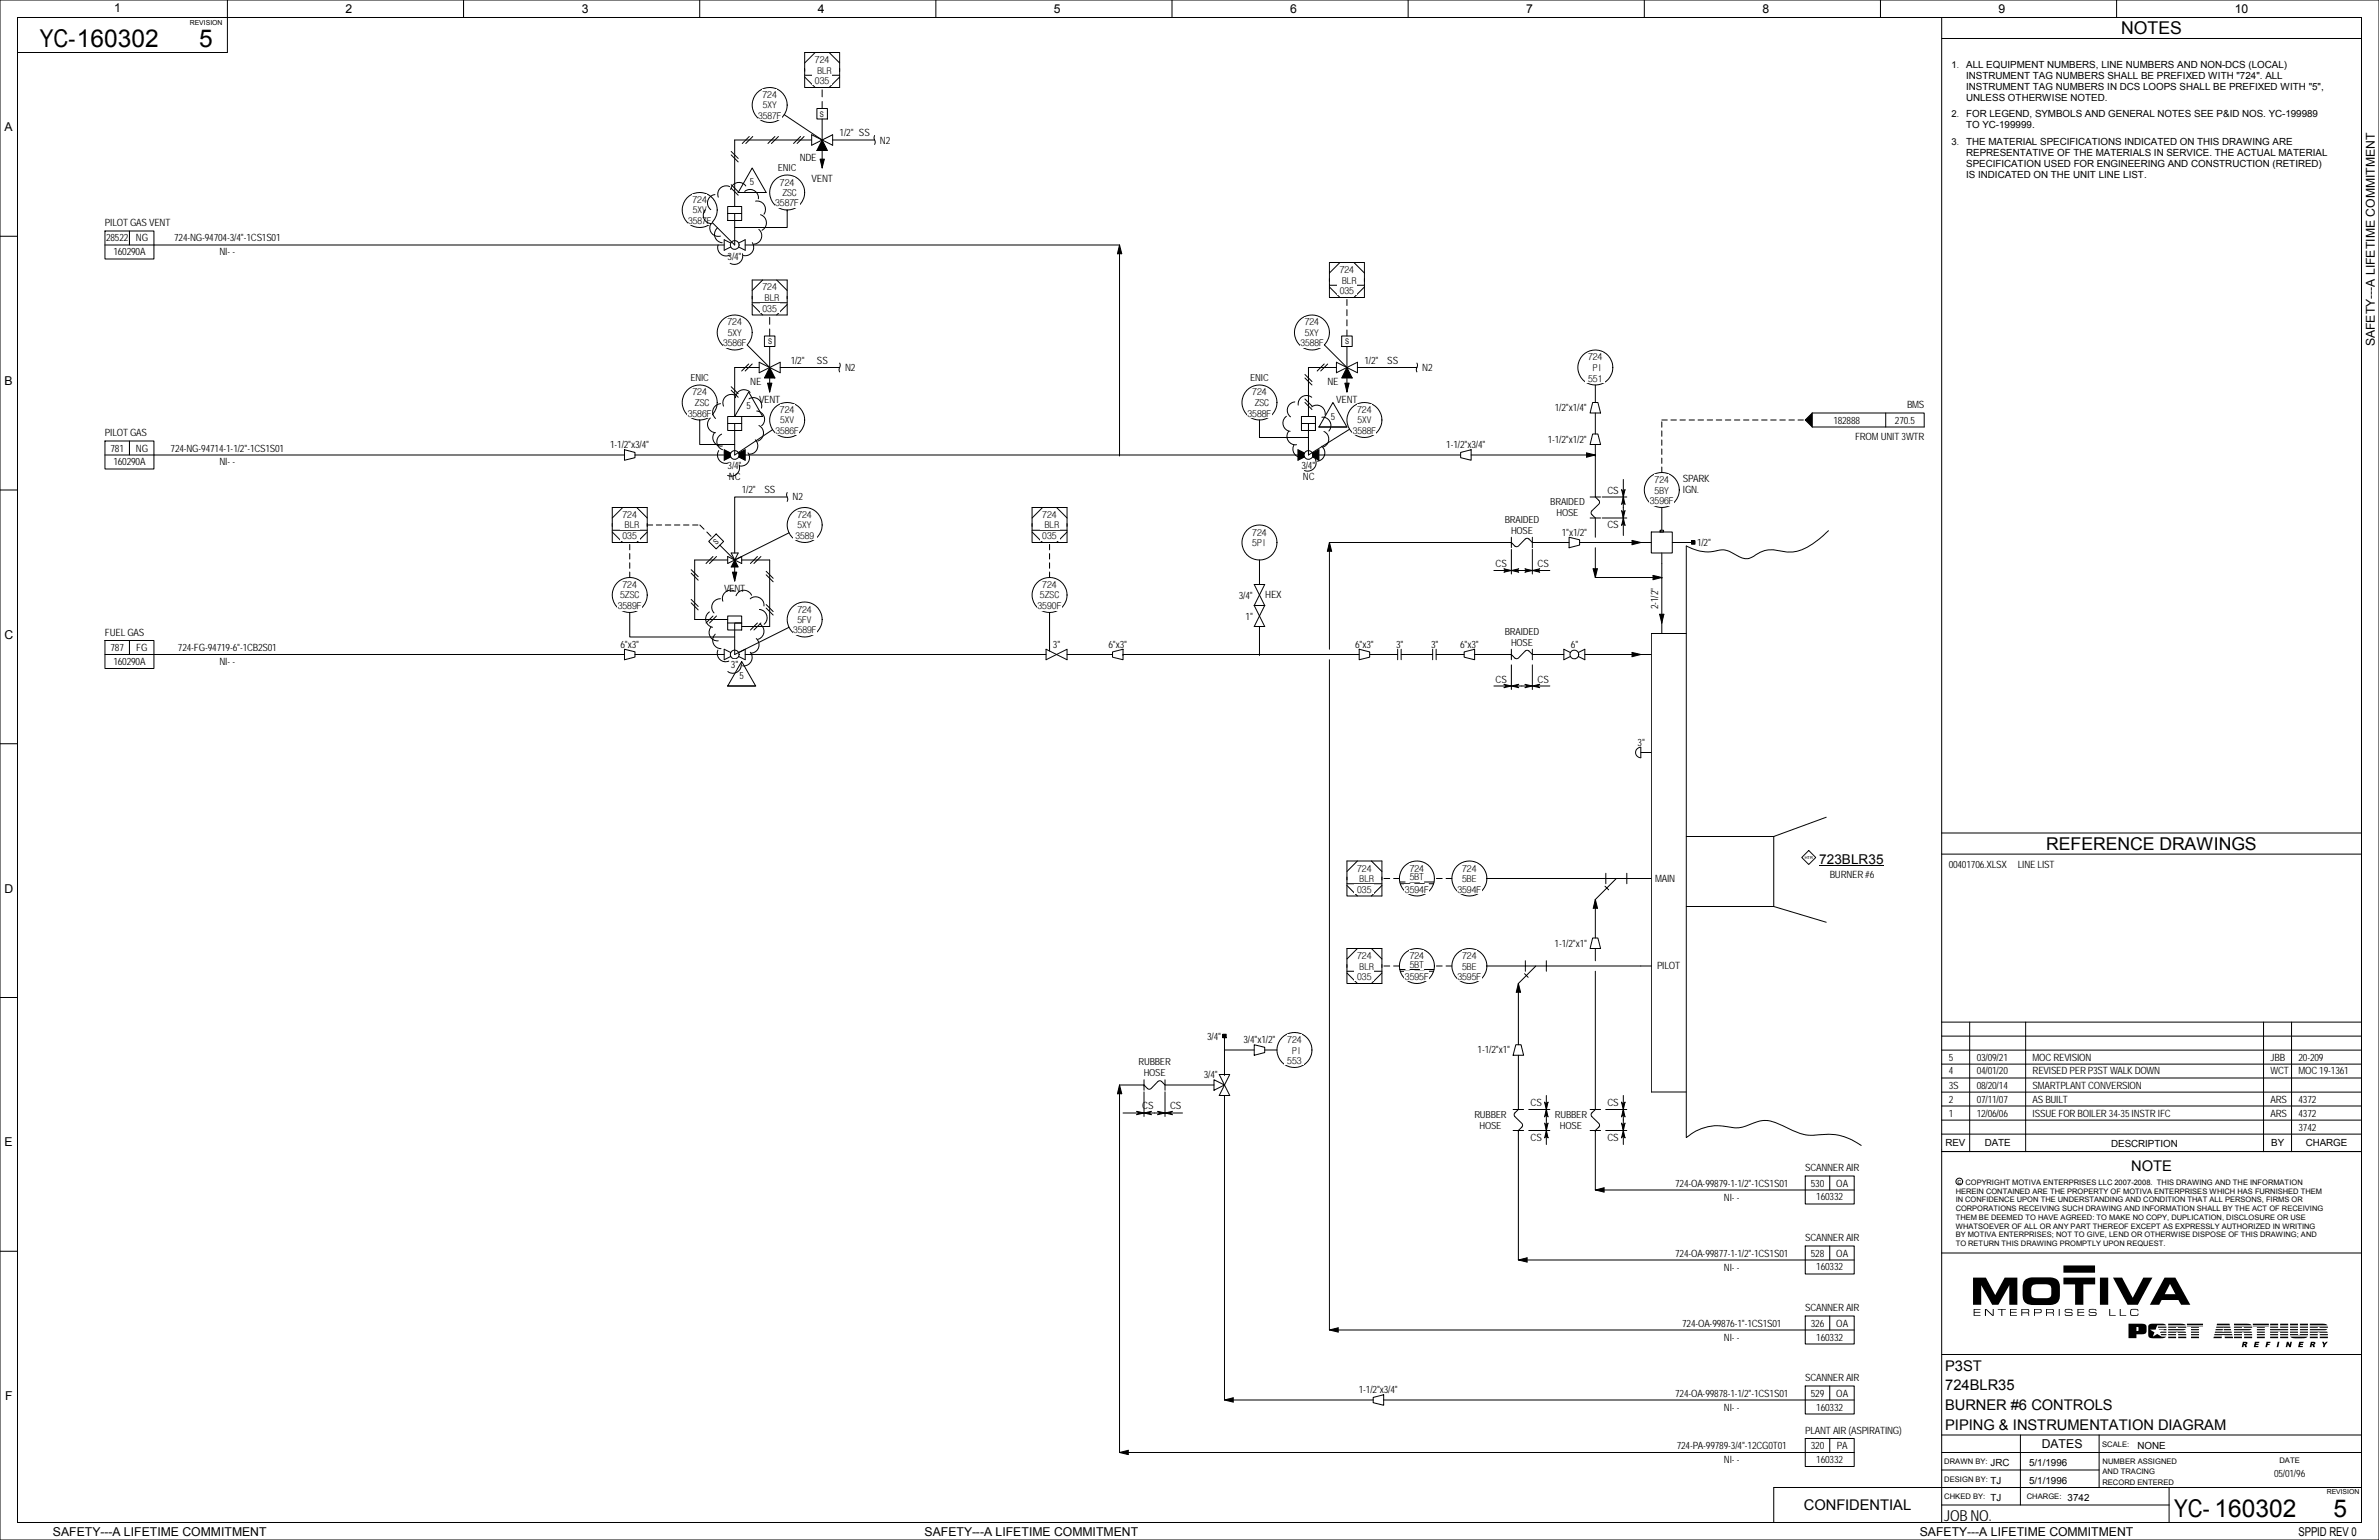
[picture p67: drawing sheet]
<svg xmlns="http://www.w3.org/2000/svg" width="432mm" height="279mm" viewBox="0 0 432 279" stroke-linecap="round" stroke-linejoin="round" font-family="sans-serif">
<defs><g id="words">
<g font-size="4.5">
<text x="7.2" y="8.6">YC-160302</text>
<text x="36.2" y="8.5">5</text>
<text x="394.6" y="275.3">YC- 160302</text>
<text x="423.6" y="275.2">5</text>
</g>
<g font-size="3.2">
<text x="385" y="6.2">NOTES</text>
<text x="371.4" y="154.1">REFERENCE DRAWINGS</text>
</g>
<g font-size="2.7">
<text x="386.8" y="212.4">NOTE</text>
<text x="353.1" y="248.7">P3ST</text>
<text x="353.1" y="252.2">724BLR35</text>
<text x="353.1" y="255.8">BURNER #6 CONTROLS</text>
<text x="353.1" y="259.4">PIPING &amp; INSTRUMENTATION DIAGRAM</text>
<text x="327.4" y="274">CONFIDENTIAL</text>
<text x="352.9" y="275.9">JOB NO.</text>
</g>
<text font-size="2.5" x="330.2" y="156.7">723BLR35</text>
<g font-size="2.2">
<text x="20.7" y="2.2">1</text>
<text x="62.7" y="2.4">2</text>
<text x="105.6" y="2.4">3</text>
<text x="148.4" y="2.4">4</text>
<text x="191.3" y="2.4">5</text>
<text x="234.2" y="2.4">6</text>
<text x="277" y="2.4">7</text>
<text x="319.9" y="2.4">8</text>
<text x="362.8" y="2.4">9</text>
<text x="405.6" y="2.4">10</text>
<text x=".8" y="23.8">A</text>
<text x="431" y="62.8" transform="rotate(-90 431 62.8)">SAFETY---A LIFETIME COMMITMENT</text>
<text x=".8" y="69.8">B</text>
<text x=".8" y="115.9">C</text>
<text x=".8" y="161.9">D</text>
<text x=".8" y="208">E</text>
<text x=".9" y="254">F</text>
<text x="370.6" y="262.7">DATES</text>
<text x="9.6" y="278.7">SAFETY---A LIFETIME COMMITMENT</text>
<text x="167.8" y="278.7">SAFETY---A LIFETIME COMMITMENT</text>
<text x="348.4" y="278.7">SAFETY---A LIFETIME COMMITMENT</text>
<text x="417.2" y="278.6">SPPID REV 0</text>
</g>
<g font-size="1.8">
<text x="356.9" y="12.4">ALL EQUIPMENT NUMBERS, LINE NUMBERS AND NON-DCS (LOCAL)</text>
<text x="356.9" y="14.4">INSTRUMENT TAG NUMBERS SHALL BE PREFIXED WITH &quot;724&quot;. ALL</text>
<text x="356.9" y="16.4">INSTRUMENT TAG NUMBERS IN DCS LOOPS SHALL BE PREFIXED WITH &quot;5&quot;,</text>
<text x="356.9" y="18.4">UNLESS OTHERWISE NOTED.</text>
<text x="356.9" y="21.3">FOR LEGEND, SYMBOLS AND GENERAL NOTES SEE P&amp;ID NOS. YC-199989</text>
<text x="356.9" y="23.3">TO YC-199999.</text>
<text x="145.2" y="29.2">NDE</text>
<text x="152.4" y="24.8">1/2&quot; SS</text>
<text x="159.7" y="26">N2</text>
<text x="356.9" y="26.4">THE MATERIAL SPECIFICATIONS INDICATED ON THIS DRAWING ARE</text>
<text x="356.9" y="28.4">REPRESENTATIVE OF THE MATERIALS IN SERVICE. THE ACTUAL MATERIAL</text>
<text x="136.1" y="33.6">5</text>
<text x="141.2" y="31.1">ENIC</text>
<text x="147.3" y="33">VENT</text>
<text x="356.9" y="30.3">SPECIFICATION USED FOR ENGINEERING AND CONSTRUCTION (RETIRED)</text>
<text x="356.9" y="32.3">IS INDICATED ON THE UNIT LINE LIST.</text>
<text x="19" y="41">PILOT GAS VENT</text>
<text x="19.3" y="43.8">28522</text>
<text x="20.6" y="46.4">160290A</text>
<text x="24.6" y="43.8">NG</text>
<text x="31.6" y="43.8">724-NG-94704-3/4&quot;-1CS1S01</text>
<text x="39.9" y="46.4">NI- -</text>
<text x="132.1" y="47.1">3/4&quot;</text>
<text x="125.3" y="69.2">ENIC</text>
<text x="136.1" y="69.8">NE</text>
<text x="143.5" y="66">1/2&quot;</text>
<text x="148.3" y="66">SS</text>
<text x="153.4" y="67.3">N2</text>
<text x="226.9" y="69.2">ENIC</text>
<text x="240.9" y="69.8">NE</text>
<text x="247.6" y="66">1/2&quot;</text>
<text x="251.8" y="66">SS</text>
<text x="258.1" y="67.3">N2</text>
<text x="135.5" y="74.3">5</text>
<text x="137.8" y="73">VENT</text>
<text x="241.5" y="76.2">5</text>
<text x="242.5" y="73">VENT</text>
<text x="282.2" y="74.6">1/2&quot;x1/4&quot;</text>
<text x="332.8" y="76.8">182888</text>
<text x="343.9" y="76.8">270.5</text>
<text x="346.1" y="74.1">BMS</text>
<text x="19" y="79.1">PILOT GAS</text>
<text x="20.1" y="81.9">781</text>
<text x="24.6" y="81.9">NG</text>
<text x="31" y="81.9">724-NG-94714-1-1/2&quot;-1CS1S01</text>
<text x="110.7" y="81.3">1-1/2&quot;x3/4&quot;</text>
<text x="262.5" y="81.3">1-1/2&quot;x3/4&quot;</text>
<text x="280.9" y="80.3">1-1/2&quot;x1/2&quot;</text>
<text x="336.7" y="79.8">FROM UNIT 3WTR</text>
<text x="20.6" y="84.5">160290A</text>
<text x="39.9" y="84.5">NI- -</text>
<text x="132.1" y="85.1">3/4&quot;</text>
<text x="132.3" y="87">NC</text>
<text x="134.6" y="89.5">1/2&quot;</text>
<text x="138.7" y="89.5">SS</text>
<text x="236.2" y="85.1">3/4&quot;</text>
<text x="236.5" y="87">NC</text>
<text x="291.7" y="89.5">CS</text>
<text x="305.4" y="87.4">SPARK</text>
<text x="305.4" y="89.5">IGN.</text>
<text x="143.8" y="90.8">N2</text>
<text x="273.1" y="94.8">BRAIDED</text>
<text x="281.4" y="91.7">BRAIDED</text>
<text x="282.5" y="93.7">HOSE</text>
<text x="291.7" y="95.9">CS</text>
<text x="274.3" y="96.9">HOSE</text>
<text x="283.5" y="97.2">1&quot;x1/2&quot;</text>
<text x="308" y="99.1">1/2&quot;</text>
<text x="131.4" y="107.3">VENT</text>
<text x="271.4" y="102.9">CS</text>
<text x="279" y="102.9">CS</text>
<text x="224.8" y="108.6">3/4&quot;</text>
<text x="226.1" y="112.4">1&quot;</text>
<text x="229.7" y="108.6">HEX</text>
<text x="301" y="110.5" transform="rotate(-90 301 110.5)">2-1/2&quot;</text>
<text x="19" y="115.3">FUEL GAS</text>
<text x="20.1" y="118.1">787</text>
<text x="24.7" y="118.1">FG</text>
<text x="32.3" y="118.1">724-FG-94719-6&quot;-1CB2S01</text>
<text x="112.6" y="117.5">6&quot;x3&quot;</text>
<text x="191.1" y="117.5">3&quot;</text>
<text x="201.2" y="117.5">6&quot;x3&quot;</text>
<text x="246" y="117.5">6&quot;x3&quot;</text>
<text x="253.4" y="117.5">3&quot;</text>
<text x="259.7" y="117.5">3&quot;</text>
<text x="265" y="117.5">6&quot;x3&quot;</text>
<text x="273.1" y="115.2">BRAIDED</text>
<text x="274.3" y="117.2">HOSE</text>
<text x="285.1" y="117.5">6&quot;</text>
<text x="20.6" y="120.6">160290A</text>
<text x="39.9" y="120.6">NI- -</text>
<text x="132.7" y="121.3">3&quot;</text>
<text x="134.2" y="123.2">5</text>
<text x="271.4" y="123.8">CS</text>
<text x="279" y="123.8">CS</text>
<text x="297.2" y="135.3">3&quot;</text>
<text x="300.4" y="160">MAIN</text>
<text x="332.1" y="159.4">BURNER #6</text>
<text x="353.7" y="157.5">00401706.XLSX</text>
<text x="366.2" y="157.5">LINE LIST</text>
<text x="282.2" y="171.8">1-1/2&quot;x1&quot;</text>
<text x="300.8" y="175.9">PILOT</text>
<text x="219.1" y="188.6">3/4&quot;</text>
<text x="225.7" y="189.2">3/4&quot;x1/2&quot;</text>
<text x="268.2" y="191.1">1-1/2&quot;x1&quot;</text>
<text x="206.7" y="193.3">RUBBER</text>
<text x="207.6" y="195.3">HOSE</text>
<text x="218.5" y="195.6">3/4&quot;</text>
<text x="353.7" y="192.4">5</text>
<text x="353.7" y="197.5">3S</text>
<text x="353.7" y="194.9">4</text>
<text x="358.8" y="192.4">03/09/21</text>
<text x="358.8" y="197.5">08/20/14</text>
<text x="358.8" y="194.9">04/01/20</text>
<text x="368.9" y="192.4">MOC REVISION</text>
<text x="368.9" y="197.5">SMARTPLANT CONVERSION</text>
<text x="368.9" y="194.9">REVISED PER P3ST WALK DOWN</text>
<text x="412.1" y="192.4">JBB</text>
<text x="412.1" y="194.9">WCT</text>
<text x="417.2" y="194.9">MOC 19-1361</text>
<text x="417.2" y="192.4">20-209</text>
<text x="207.3" y="201.3">CS</text>
<text x="212.4" y="201.3">CS</text>
<text x="267.6" y="202.8">RUBBER</text>
<text x="277.8" y="200.7">CS</text>
<text x="282.2" y="202.8">RUBBER</text>
<text x="291.7" y="200.7">CS</text>
<text x="353.7" y="200">2</text>
<text x="353.7" y="202.6">1</text>
<text x="358.8" y="202.6">12/06/06</text>
<text x="358.8" y="200">07/11/07</text>
<text x="368.9" y="200">AS BUILT</text>
<text x="368.9" y="202.6">ISSUE FOR BOILER 34-35 INSTR IFC</text>
<text x="412.1" y="202.6">ARS</text>
<text x="412.1" y="200">ARS</text>
<text x="417.2" y="202.6">4372</text>
<text x="417.2" y="200">4372</text>
<text x="268.5" y="204.8">HOSE</text>
<text x="277.8" y="207">CS</text>
<text x="283.1" y="204.8">HOSE</text>
<text x="291.7" y="207">CS</text>
<text x="353.1" y="208">REV</text>
<text x="360.2" y="207.9">DATE</text>
<text x="383.2" y="208">DESCRIPTION</text>
<text x="412.2" y="208">BY</text>
<text x="417.2" y="205.1">3742</text>
<text x="418.5" y="208">CHARGE</text>
<text x="304.1" y="215.3">724-OA-99879-1-1/2&quot;-1CS1S01</text>
<text x="327.7" y="212.5">SCANNER AIR</text>
<text x="328.7" y="215.3">530</text>
<text x="333.3" y="215.3">OA</text>
<text x="312.9" y="217.8">NI- -</text>
<text x="329.7" y="217.8">160332</text>
<text x="304.1" y="228">724-OA-99877-1-1/2&quot;-1CS1S01</text>
<text x="327.7" y="225.2">SCANNER AIR</text>
<text x="328.7" y="228">528</text>
<text x="333.3" y="228">OA</text>
<text x="312.9" y="230.5">NI- -</text>
<text x="329.7" y="230.5">160332</text>
<text x="327.7" y="237.9">SCANNER AIR</text>
<text x="305.3" y="240.7">724-OA-99876-1&quot;-1CS1S01</text>
<text x="312.9" y="243.2">NI- -</text>
<text x="328.7" y="240.7">326</text>
<text x="329.7" y="243.2">160332</text>
<text x="333.3" y="240.7">OA</text>
<text x="327.7" y="250.6">SCANNER AIR</text>
<text x="246.6" y="252.7">1-1/2&quot;x3/4&quot;</text>
<text x="304.1" y="253.4">724-OA-99878-1-1/2&quot;-1CS1S01</text>
<text x="312.9" y="255.9">NI- -</text>
<text x="328.7" y="253.4">529</text>
<text x="329.7" y="255.9">160332</text>
<text x="333.3" y="253.4">OA</text>
<text x="304.3" y="262.9">724-PA-99789-3/4&quot;-12CG0T01</text>
<text x="327.7" y="260.1">PLANT AIR (ASPIRATING)</text>
<text x="328.7" y="262.9">320</text>
<text x="333.4" y="262.9">PA</text>
<text x="388" y="262.9">NONE</text>
<text x="312.9" y="265.4">NI- -</text>
<text x="329.7" y="265.4">160332</text>
<text x="361.3" y="266">JRC</text>
<text x="361.3" y="269.2">TJ</text>
<text x="368.3" y="266">5/1/1996</text>
<text x="368.3" y="269.2">5/1/1996</text>
<text x="412.7" y="268">05/01/96</text>
<text x="361.3" y="272.4">TJ</text>
<text x="375.3" y="272.4">3742</text>
</g>
<g font-size="1.7">
<text x="147.9" y="11.4">724</text>
<text x="138.4" y="17.8">724</text>
<text x="147.9" y="15.2">035</text>
<text x="148.4" y="13.3">BLR</text>
<text x="354.2" y="12.3">1.</text>
<text x="137.6" y="21.6">3587F</text>
<text x="138.4" y="19.7">5XY</text>
<text x="354.2" y="21.2">2.</text>
<text x="354.2" y="26.3">3.</text>
<text x="141.6" y="33.7">724</text>
<text x="142" y="35.6">ZSC</text>
<text x="124.9" y="40.6">3587F</text>
<text x="125.7" y="36.8">724</text>
<text x="125.7" y="38.7">5XV</text>
<text x="140.7" y="37.5">3587F</text>
<text x="138.4" y="52.7">724</text>
<text x="243.2" y="49.5">724</text>
<text x="243.2" y="53.3">035</text>
<text x="243.6" y="51.4">BLR</text>
<text x="132" y="59.1">724</text>
<text x="138.4" y="56.5">035</text>
<text x="138.8" y="54.6">BLR</text>
<text x="236.8" y="59.1">724</text>
<text x="131.3" y="62.8">3586F</text>
<text x="132.1" y="60.9">5XY</text>
<text x="236" y="62.8">3588F</text>
<text x="236.9" y="60.9">5XY</text>
<text x="288.2" y="65.4">724</text>
<text x="125.7" y="71.8">724</text>
<text x="227.3" y="71.8">724</text>
<text x="288.2" y="69.2">551</text>
<text x="289.1" y="67.3">PI</text>
<text x="124.8" y="75.6">3586F</text>
<text x="126.1" y="73.7">ZSC</text>
<text x="141.6" y="74.9">724</text>
<text x="141.6" y="76.8">5XV</text>
<text x="226.4" y="75.6">3588F</text>
<text x="227.7" y="73.7">ZSC</text>
<text x="246.3" y="74.9">724</text>
<text x="246.4" y="76.8">5XV</text>
<text x="140.8" y="78.7">3586F</text>
<text x="245.6" y="78.7">3588F</text>
<text x="300.3" y="87.6">724</text>
<text x="300.3" y="89.5">5BY</text>
<text x="113" y="94">724</text>
<text x="113.4" y="95.9">BLR</text>
<text x="144.7" y="94">724</text>
<text x="144.8" y="95.9">5XY</text>
<text x="189.2" y="94">724</text>
<text x="189.6" y="95.9">BLR</text>
<text x="299.4" y="91.4">3596F</text>
<text x="113" y="97.8">035</text>
<text x="144.4" y="97.8">3589</text>
<text x="189.2" y="97.8">035</text>
<text x="227.3" y="97.2">724</text>
<text x="227.3" y="99.1">5PI</text>
<text x="113" y="106.7">724</text>
<text x="189.2" y="106.7">724</text>
<text x="112.1" y="110.5">3589F</text>
<text x="112.6" y="108.6">5ZSC</text>
<text x="144.7" y="111.1">724</text>
<text x="144.8" y="113">5FV</text>
<text x="188.3" y="110.5">3590F</text>
<text x="188.8" y="108.6">5ZSC</text>
<text x="144" y="114.9">3589F</text>
<text x="246.3" y="158.1">724</text>
<text x="246.3" y="161.9">035</text>
<text x="246.8" y="160">BLR</text>
<text x="255" y="161.9">3594F</text>
<text x="255.9" y="158.1">724</text>
<text x="255.9" y="159.7">5BT</text>
<text x="264.5" y="161.9">3594F</text>
<text x="265.4" y="158.1">724</text>
<text x="265.4" y="160">5BE</text>
<text x="246.3" y="174">724</text>
<text x="255.9" y="174">724</text>
<text x="265.4" y="174">724</text>
<text x="246.3" y="177.8">035</text>
<text x="246.8" y="175.9">BLR</text>
<text x="255" y="177.8">3595F</text>
<text x="255.9" y="175.6">5BT</text>
<text x="264.5" y="177.8">3595F</text>
<text x="265.4" y="175.9">5BE</text>
<text x="233.6" y="189.2">724</text>
<text x="234.5" y="191.1">PI</text>
<text x="233.6" y="193">553</text>
</g>
<g font-size="1.4">
<text x="148.8" y="21.1">S</text>
<text x="139.4" y="62.4">S</text>
<text x="244.2" y="62.4">S</text>
<text x="130" y="98.9" transform="rotate(-45 130 98.9)">S</text>
<text x="355.3" y="214.8">c COPYRIGHT MOTIVA ENTERPRISES LLC 2007-2008. THIS DRAWING AND THE INFORMATION</text>
<text x="355" y="216.6">HEREIN CONTAINED ARE THE PROPERTY OF MOTIVA ENTERPRISES WHICH HAS FURNISHED THEM</text>
<text x="355" y="218.1">IN CONFIDENCE UPON THE UNDERSTANDING AND CONDITION THAT ALL PERSONS, FIRMS OR</text>
<text x="355" y="219.7">CORPORATIONS RECEIVING SUCH DRAWING AND INFORMATION SHALL BY THE ACT OF RECEIVING</text>
<text x="355" y="221.3">THEM BE DEEMED TO HAVE AGREED: TO MAKE NO COPY, DUPLICATION, DISCLOSURE OR USE</text>
<text x="355" y="222.9">WHATSOEVER OF ALL OR ANY PART THEREOF EXCEPT AS EXPRESSLY AUTHORIZED IN WRITING</text>
<text x="355" y="224.5">BY MOTIVA ENTERPRISES; NOT TO GIVE, LEND OR OTHERWISE DISPOSE OF THIS DRAWING; AND</text>
<text x="355" y="226.1">TO RETURN THIS DRAWING PROMPTLY UPON REQUEST.</text>
<text x="381.6" y="262.6">SCALE:</text>
<text x="352.9" y="265.7">DRAWN BY:</text>
<text x="352.9" y="268.8">DESIGN BY:</text>
<text x="381.6" y="269.3">RECORD ENTERED</text>
<text x="381.6" y="267.4">AND TRACING</text>
<text x="381.6" y="265.6">NUMBER ASSIGNED</text>
<text x="413.7" y="265.4">DATE</text>
<text x="352.9" y="272">CHKED BY:</text>
<text x="367.9" y="272">CHARGE:</text>
</g>
<g font-size="1.3">
<text x="34.5" y="4.5">REVISION</text>
<text x="422.3" y="271.1">REVISION</text>
</g>
<text font-size=".7" x="327.6" y="155.8">HTR</text>
</g></defs>
<g fill="none" stroke="#fff" stroke-width=".18">
<path d="M352.4 156.8h1.3M353.1 156.2v1.3M352.4 191.8h1.3M352.4 199.4h1.3M352.4 196.8h1.3M352.4 194.3h1.3M353.1 191.1v1.3M353.1 193.7v1.3M353.1 196.2v1.3M353.1 198.8v1.2M357.5 191.8h1.3M357.5 199.4h1.3"/>
<path d="M357.5 196.8h1.3M357.5 194.3h1.3M358.1 191.1v1.3M358.1 193.7v1.3M358.1 196.2v1.3M358.1 198.8v1.2M367.7 191.8h1.3M367.7 199.4h1.3M367.7 196.8h1.3M367.7 194.3h1.3M368.3 191.1v1.3M368.3 193.7v1.3"/>
<path d="M368.3 196.2v1.3M368.3 198.8v1.2M410.8 191.8h1.3M410.8 199.4h1.3M410.8 194.3h1.3M411.5 191.1v1.3M411.5 193.7v1.3M411.5 198.8v1.2M415.9 191.8h1.3M415.9 199.4h1.3M415.9 194.3h1.3M416.6 191.1v1.3"/>
<path d="M416.6 193.7v1.3M416.6 198.8v1.2M352.4 201.9h1.3M353.1 201.3v1.3M357.5 201.9h1.3M358.1 201.3v1.3M367.7 201.9h1.3M368.3 201.3v1.3M410.8 201.9h1.3M411.5 201.3v1.3M415.9 201.9h1.3M415.9 204.5h1.3"/>
<path d="M416.6 201.3v1.3M416.6 203.8v1.3"/>
</g>
<g fill="none" stroke="#000" stroke-width=".18">
<path d="M297.8 98.4h1.9M299.7 96.5h3.8v3.8h-3.8zM301.3 96.2h.6v.3h-.6zM303.5 98.4h1.9M189.9 117.8l3.8 1.9v-1.9l-3.8 1.9zM297.8 118.7h1.9M301.6 100.3v1.9M301.6 113v1.9M297.8 136.5h1.9M297.8 159.4h1.9M328.3 154.3l1.3 1.3-1.3 1.2-1.3-1.2zM330.2 157h11.7"/>
<path d="M297.8 175.3h1.9"/>
<circle cx="127" cy="73" r="3.2"/>
</g>
<g fill="#fff">
<path d="M125.7 70.3h2.6v1.7h-2.6z"/>
<path d="M124.8 74.1h4.4v1.7h-4.4z"/>
<path d="M125.3 72.2h3.4v1.7h-3.4z"/>
</g>
<g fill="none" stroke="#000" stroke-width=".18">
<path d="M132.1 76.8h2.5h-1.3v5.7M132.1 75.6h2.5v2.5h-2.5z"/>
<circle cx="228.6" cy="73" r="3.2"/>
</g>
<g fill="#fff">
<path d="M227.3 70.3h2.6v1.7h-2.6z"/>
<path d="M226.4 74.1h4.4v1.7h-4.4z"/>
<path d="M226.9 72.2h3.4v1.7h-3.4z"/>
</g>
<circle cx="234.9" cy="190.5" r="3.2" fill="none" stroke="#000" stroke-width=".18"/>
<g fill="#fff">
<path d="M233.6 187.7h2.7v1.8h-2.7z"/>
<path d="M233.2 191.5h3.5v1.8h-3.5z"/>
<path d="M233.6 189.6h2.7v1.8h-2.7z"/>
</g>
<g fill="none" stroke="#000" stroke-width=".18">
<path d="M236.2 76.8h2.6h-1.3v5.7M236.2 75.6h2.6v2.5h-2.6z"/>
<circle cx="266.7" cy="159.4" r="3.2"/>
</g>
<g fill="#fff">
<path d="M265.4 156.6h2.6v1.7h-2.6z"/>
<path d="M264.5 160.4h4.4v1.8h-4.4z"/>
<path d="M265.4 158.5h2.6v1.8h-2.6z"/>
</g>
<g fill="none" stroke="#000" stroke-width=".18">
<path d="M132.1 113h2.5h-1.3v5.7M132.1 111.8h2.5v2.5h-2.5zM132.6 118.4l-1.2-.6v1.9l1.2-.6M134.1 118.4l1.2-.6v1.9l-1.2-.6"/>
<circle cx="133.4" cy="118.7" r=".8"/>
<circle cx="266.7" cy="175.3" r="3.2"/>
</g>
<g fill="#fff">
<path d="M265.4 172.5h2.6v1.7h-2.6z"/>
<path d="M264.5 176.3h4.4v1.7h-4.4z"/>
<path d="M265.4 174.4h2.6v1.7h-2.6z"/>
</g>
<circle cx="301.6" cy="88.9" r="3.2" fill="none" stroke="#000" stroke-width=".18"/>
<g fill="#fff">
<path d="M300.3 86.1h2.6v1.8h-2.6z"/>
<path d="M299.4 89.9h4.4v1.8h-4.4z"/>
<path d="M300.3 88h2.6v1.8h-2.6z"/>
</g>
<g fill="none" stroke="#000" stroke-width=".18">
<path d="M137.8 65.7l3.8 1.9v-1.9l-3.8 1.9zM138.7 61h2v1.9h-2zM139.7 66.7h.1M139.7 62.9v3.8M139.7 66.7l1 1.9h-2z"/>
<circle cx="190.5" cy="107.9" r="3.2"/>
</g>
<path d="M139.7 66.7l1 1.9h-2z" fill="#000"/>
<g fill="#fff">
<path d="M189.2 105.2h2.6v1.7h-2.6z"/>
<path d="M188.3 109h4.4v1.7h-4.4z"/>
<path d="M188.8 107.1h3.4v1.7h-3.4z"/>
</g>
<g fill="none" stroke="#000" stroke-width=".18">
<path d="M242.6 65.7l3.8 1.9v-1.9l-3.8 1.9zM243.5 61h1.9v1.9h-1.9zM244.5 66.7h.1M244.5 62.9v3.8M244.5 66.7l.9 1.9h-1.9z"/>
<circle cx="114.3" cy="107.9" r="3.2"/>
</g>
<path d="M244.5 66.7l.9 1.9h-1.9z" fill="#000"/>
<g fill="#fff">
<path d="M113 105.2h2.6v1.7h-2.6z"/>
<path d="M112.1 109h4.4v1.7h-4.4z"/>
<path d="M112.6 107.1h3.4v1.7h-3.4z"/>
</g>
<path d="M148.3 19.7h1.9v1.9h-1.9zM147.3 24.4l3.8 2v-2l-3.8 2zM149.2 25.4l1 1.9h-1.9zM149.2 21.6v3.8M149.2 25.4h.1M244.5 172.1h6.3v6.3h-6.3zM244.5 176.5l1.9 1.9M244.5 175v.5M244.5 176.2h6.3M246.4 172.1l-1.9 1.9M248.9 172.1l1.9 1.9M250.8 176.5l-1.9 1.9" fill="none" stroke="#000" stroke-width=".18"/>
<path d="M149.2 25.4l1 1.9h-1.9z" fill="#000"/>
<g fill="#fff">
<path d="M246.3 172.5h2.7v1.7h-2.7z"/>
<path d="M245.9 176.3h3.5v1.7h-3.5z"/>
<path d="M245.9 174.4h3.5v1.7h-3.5z"/>
</g>
<path d="M187.3 92.1h6.4v6.3h-6.4zM187.3 96.5l1.9 1.9M187.3 96.2h6.4M187.3 95v.5M189.2 92.1l-1.9 1.9M191.8 92.1l1.9 1.9M193.7 96.5l-1.9 1.9" fill="none" stroke="#000" stroke-width=".18"/>
<g fill="#fff">
<path d="M189.2 92.5h2.6v1.7h-2.6z"/>
<path d="M188.8 96.3h3.4v1.7h-3.4z"/>
<path d="M188.8 94.4h3.4v1.7h-3.4z"/>
</g>
<path d="M111.1 92.1h6.4v6.3h-6.4zM111.1 96.5l1.9 1.9M111.1 95v.5M111.1 96.2h6.4M113 92.1l-1.9 1.9M115.6 92.1l1.9 1.9M117.5 96.5l-1.9 1.9" fill="none" stroke="#000" stroke-width=".18"/>
<g fill="#fff">
<path d="M113 92.5h2.6v1.7h-2.6z"/>
<path d="M112.6 96.3h3.4v1.7h-3.4z"/>
<path d="M112.6 94.4h3.4v1.7h-3.4z"/>
</g>
<path d="M136.5 50.8h6.4v6.3h-6.4zM136.5 55.2l1.9 2M136.5 53.7v.5M136.5 54.9h6.4M138.4 50.8l-1.9 1.9M141 50.8l1.9 1.9M142.9 55.2l-1.9 2" fill="none" stroke="#000" stroke-width=".18"/>
<g fill="#fff">
<path d="M138.4 51.2h2.6v1.7h-2.6z"/>
<path d="M138 55h3.4v1.7h-3.4z"/>
<path d="M138 53.1h3.4v1.7h-3.4z"/>
</g>
<circle cx="289.6" cy="66.7" r="3.2" fill="none" stroke="#000" stroke-width=".18"/>
<g fill="#fff">
<path d="M288.2 63.9h2.7v1.7h-2.7z"/>
<path d="M287.8 67.7h3.5v1.7h-3.5z"/>
<path d="M288.2 65.8h2.7v1.7h-2.7z"/>
</g>
<path d="M241.3 47.6h6.3v6.4h-6.3zM241.3 52.1l1.9 1.9M241.3 51.8h6.3M241.3 50.5v.6M243.2 47.6l-1.9 1.9M245.7 47.6l1.9 1.9M247.6 52.1l-1.9 1.9" fill="none" stroke="#000" stroke-width=".18"/>
<g fill="#fff">
<path d="M243.2 48h2.6v1.8h-2.6z"/>
<path d="M242.7 51.8h3.5v1.8h-3.5z"/>
<path d="M242.7 49.9h3.5v1.8h-3.5z"/>
</g>
<g fill="none" stroke="#000" stroke-width=".18">
<path d="M132.1 37.5h2.5v2.5h-2.5zM134.6 38.7h-2.5h1.2v5.8M132.6 44.1l-1.2-.6v1.9l1.2-.6M134.1 44.1l1.2-.6v1.9l-1.2-.6M244.5 156.2h6.3v6.4h-6.3zM244.5 159.1v.5M246.4 156.2l-1.9 1.9M248.9 156.2l1.9 1.9M244.5 160.7l1.9 1.9M244.5 160.3h6.3M250.8 160.7l-1.9 1.9"/>
<circle cx="133.4" cy="44.4" r=".8"/>
</g>
<g fill="#fff">
<path d="M246.3 156.6h2.7v1.7h-2.7z"/>
<path d="M245.9 160.4h3.5v1.8h-3.5z"/>
<path d="M245.9 158.5h3.5v1.8h-3.5z"/>
</g>
<g fill="none" stroke="#000" stroke-width=".18">
<path d="M254.1 175.9h.9M254.1 176.2h1.8M255.9 175.9h1.8M256.8 176.2h1.7M258.5 175.9h1.8M259.4 176.2h.8"/>
<circle cx="257.2" cy="175.3" r="3.2"/>
</g>
<g fill="#fff">
<path d="M255.9 172.5h2.6v1.7h-2.6z"/>
<path d="M255 176.3h4.4v1.7h-4.4z"/>
<path d="M255.9 174.1h2.6v1.7h-2.6z"/>
</g>
<g fill="none" stroke="#000" stroke-width=".18">
<path d="M254.1 160h.9M254.1 160.3h1.8M255.9 160h1.8M256.8 160.3h1.7M258.5 160h1.8M259.4 160.3h.8"/>
<circle cx="257.2" cy="159.4" r="3.2"/>
</g>
<g fill="#fff">
<path d="M255.9 156.6h2.6v1.7h-2.6z"/>
<path d="M255 160.4h4.4v1.8h-4.4z"/>
<path d="M255.9 158.2h2.6v1.8h-2.6z"/>
</g>
<g fill="none" stroke="#000" stroke-width=".18">
<path d="M149.2 16.3v1.3M149.2 18.4v1.3M132.7 33.5l1.3 1.3M132.7 34.1l1.3 1.3M132.7 27.5l1.3 1.2M132.7 28.1l1.3 1.3M136 24.8l-1.3 1.2M136.6 24.8l-1.2 1.2M140.7 24.8l-1.3 1.2M141.3 24.8l-1.3 1.2M145.3 24.8l-1.3 1.2M145.9 24.8l-1.2 1.2"/>
<path d="M147.3 25.4h-14v12.1M149.2 27.3v3.2M151.1 25.4h7.6M27.9 44.4h103.5M135.3 44.5h67.9v38M139.7 57.6v1.2M139.7 59.7v1.3M244.5 54.3v1.1M244.5 56.2v1.1M244.5 58v1.1M244.5 59.9v1.1M132.7 70.8l1.3 1.3"/>
<path d="M132.7 70.2l1.3 1.2M135.9 66l-1.3 1.3M136.5 66l-1.2 1.3M137.8 66.7h-4.4l-.1 8.9M139.7 68.6v2.5M141.6 66.7h10.8M228.6 76.2v3.2h8.9M236.9 68.6l1.2 1.2M236.9 67.9l1.2 1.3M236.9 73l1.2 1.3M236.9 72.4l1.2 1.3M240.3 66l-1.2 1.3"/>
<path d="M241 66l-1.3 1.3M242.6 66.7h-5.1v8.9M244.5 68.6v2.5M246.4 66.7h10.8M289.1 78.7h.9l.5 1.9h-1.9zM289.1 73h.9l.5 1.9h-1.9zM289.6 69.8v3.2M289.6 74.9v3.8M301.6 76.5v1M301.6 78.2v1M301.6 79.8v1M301.6 76.2h1"/>
<path d="M303.3 76.2h1M304.9 76.2h1M306.6 76.2h1M308.2 76.2h1M309.9 76.2h1M311.5 76.2h1M313.2 76.2h1M314.8 76.2h1M316.5 76.2h.9M318.1 76.2h1M319.7 76.2h1M321.4 76.2h1"/>
<path d="M323 76.2h1M324.7 76.2h1M326.3 76.2h1M328.9 74.9l-1.2 1.3 1.2 1.3M328.9 74.9h20.4v2.6h-20.4M328.9 74.9v2.6M342.3 74.9v2.6M27.9 82.5h85.4M113.3 81.6l2 .5v.9l-2 .5zM114.3 98.8v1M115.3 82.5h16.1M117.5 95.2h1"/>
<path d="M119.1 95.2h1M120.8 95.2h1M122.4 95.2h1M124.1 95.2h1M125.7 95.2h1M127 95.2l.8 .8M128.3 96.5l.8 .8M128.6 98.2l1.4-1.3 1.3 1.3-1.3 1.4zM130.7 98.9l2.7 2.7M142.9 90.2h-9.6v10.1M190.5 98.8v1M239.4 82.5h25.7"/>
<path d="M265.1 82.1l1.9-.5v1.9l-1.9-.5zM274.3 99.7v4.4M274.3 97.5v1.9M277.5 97.8l.6 .6h6.7M277.5 97.8l-.2-.1h-.3l-1.4 1.4-.3 .1-.3-.1-.7-.7M278.1 99.7v4.4M278.1 97.5v1.9M284.8 97.5l1.9 .4v1l-1.9 .5zM286.7 98.4h11.1M288.6 90.2h1.9M288.6 94h1.9M288.9 93.4l.7 .6"/>
<path d="M289.6 82.5h.1M289.6 90.2l.7 .7v.3l-.1 .3-1.4 1.3v.3l.1 .3M290.8 90.2h4.5M290.8 94h4.5M294.3 88.9h.1M294.3 95.2h.1M294.6 90.5h.1M294.6 93.7h.1M294.6 89.3l.3-.4-.3 1.3M294.6 90.2l-.3 1.3M294.6 91.1l.4 .4M294.6 93.1l.3-.4-.3 1.3"/>
<path d="M294.6 94l-.3 1.3M294.6 94.9l.4 .4M294.6 90.1l.3 1.4M294.6 94l.3 1.3M294.6 87v10.2M294.7 89.3l-.4-.5 .3 1.4M294.7 91.1l-.4 .4M294.7 93.1l-.4-.5 .3 1.4M294.7 94.9l-.4 .4M294.9 88.9h.1M294.9 95.2h.1M301.6 81.4v1"/>
<path d="M301.6 83.1v1M301.6 84.7v1M301.6 92.1v4.1M305.4 98.4h1.6M307 98.1h.7v.6h-.7zM27.9 118.7h85.4M113.3 117.8l2 .5v.9l-2 .5zM114.3 111.1v4.5h19M114.3 100.4v1M114.3 102.1v1M114.3 103.8v1M115.3 118.7h16.1"/>
<path d="M125.5 108.8l1.2 1.2M125.5 109.4l1.2 1.3M125.5 103.4l1.2 1.2M125.5 104l1.2 1.3M129.4 111.8l-1.3 1.2M129.4 101l-1.3 1.2M130 111.8l-1.2 1.2M130 101l-1.2 1.2M132.1 101.6h-6v10.8h6M132.1 101v1.2l2.5-1.2v1.2zM132.7 100.3l1.3 2.6h-1.3l1.3-2.6zM133.3 102.9v2.5"/>
<path d="M134.6 101.6h5.1v12.1h-5.1M135.3 118.7h54.6M137.5 113l-1.3 1.3M137.5 101l-1.3 1.2M138.1 113l-1.3 1.3M138.1 101l-1.3 1.2M139.1 109.7l1.2 1.3M139.1 110.3l1.2 1.3M139.1 103.7l1.2 1.2M139.1 104.3l1.2 1.3M190.5 100.4v1M190.5 102.1v1"/>
<path d="M190.5 103.8v1M190.5 111.1v7M193.7 118.7h8.2M201.9 118.3l1.9-.5v1.9l-1.9-.5zM271.1 103.5h10.2M273 103.2l1.3 .3M273 103.2l.4 .3M273.4 103.5l-.4 .3M274.3 103.5l1.3 .3M274.3 117.8v1.9M274.3 118.7l.6 .7M274.3 103.5l-1.3 .3"/>
<path d="M275.2 103.5l.5 .3M275.6 103.2l-.4 .3M275.7 103.2l-1.4 .3M276.8 103.2l1.3 .3M276.8 103.2l.4 .3M277.2 103.5l-.4 .3M278.1 103.5l1.3 .3M278.1 117.8v1.9M278.1 118.7l-.7-.7h-.3l-.3 .1-1.3 1.4h-.3l-.3-.1M278.2 103.5l-1.4 .3M279 103.5l.5 .3M279.4 103.2l-.4 .3"/>
<path d="M279.5 103.2l-1.4 .3M301.6 104.8h.1M301.6 102.2v10.8M271.1 124.5h10.2M273 124.2l1.3 .3M273 124.2l.4 .3M273.4 124.5l-.4 .3M274.3 124.5l1.3 .3M274.3 120.6v4.5M274.3 124.5l-1.3 .3M275.2 124.5l.5 .3M275.6 124.2l-.4 .3"/>
<path d="M275.7 124.2l-1.4 .3M276.8 124.2l1.3 .3M276.8 124.2l.4 .3M277.2 124.5l-.4 .3M278.1 124.5l1.3 .3M278.1 120.6v4.5M278.2 124.5l-1.4 .3M279.4 124.2l-.4 .3 .5 .3M279.5 124.2l-1.4 .3M251.2 159.4h1M252.9 159.4h1.1M260.7 159.4h1.1"/>
<path d="M262.5 159.4h1M269.9 159.4h27.9M291.5 158.4v1.9M293.4 159.4l-3.8 3.8v7M295.3 158.4v1.9M251.2 175.3h1M252.9 175.3h1.1M260.7 175.3h1.1M262.5 175.3h1M269.9 175.3h27.9M276.7 176.7l.7 .6M276.9 174.3v1.9"/>
<path d="M278.8 175.3l-3.2 3.1v11.1M280.7 174.3v1.9M289.1 170.2h.9l.5 1.9h-1.9zM289.6 176.2v25.1l-.7 .6M289.6 172.1v2.2M291.3 160.8l.7 .6M207.6 195.9v1.9M207.6 198.1v4.5M210.8 196.2l.7 .7 8.8-.1M210.8 196.2l-.2-.1h-.3l-1.4 1.4-.2 .1h-.3l-.8-.7M211.5 195.9v1.9M211.5 198.1v4.5"/>
<path d="M220.3 195.9l1.9 1-1.9 .9zM221.3 194.9l1.9 3.9h-1.9l1.9-3.9zM222.2 190.5h.1M222.2 190.5h5.4M222.2 198.8v55.2h27M227.6 189.5l2 .5v1l-2 .5zM229.6 190.5h2.2M275.1 189.5h1l.4 2h-1.9zM275.6 191.5v9.8l-.6 .6M280.7 198.8v8.8M294.6 198.8v8.8M203.8 201.9h10.8"/>
<path d="M206.7 201.9l-.4 .3 1.4-.3M207.6 201.9l-1.3-.3 .5 .4M207.6 201.9l1.4-.3-.5 .4M208.6 201.9l.4 .3-1.4-.3M210.5 201.9l-.4 .3 1.4-.3M211.5 201.9l-1.4-.3 .5 .4M211.5 201.9l1.3-.3-.5 .4M212.4 201.9l.4 .3-1.4-.3M274.6 205.1h1.9M274.6 201.3h1.9M275 201.9l-.2 .3 .1 .3 1.3 1.3 .2 .3-.1 .3-.7 .7M277.5 205.1h3.8"/>
<path d="M277.5 201.3h3.8M280.4 200h.1M280.4 206.4h.1M280.6 201.6h.1M280.6 204.8h.1M280.7 201.3l-.3 1.3M280.7 202.2l.3 .4M280.7 200.4l.3-.4-.3 1.3M280.7 205.1l-.3 1.3 .3-.4M280.7 204.2l.3-.4-.3 1.3M280.7 201.3l.3 1.3M280.7 205.1l.3 1.3-.3-.4"/>
<path d="M280.7 204.2l-.3-.4 .3 1.3M280.7 202.2l-.3 .4M280.7 200.4l-.3-.4 .3 1.3M280.9 200h.1M280.9 206.4h.1M288.6 205.1h1.9M288.6 201.3h1.9M288.9 201.9l-.1 .3v.3l1.4 1.3 .1 .3v.3l-.7 .7M291.4 205.1h3.9M291.4 201.3h3.9M294.3 200h.1M294.3 206.4h.1"/>
<path d="M294.6 201.6h.1M294.6 204.8h.1M294.6 201.3l-.3 1.3M294.6 202.2l.4 .4M294.6 200.4l.3-.4-.3 1.3M294.6 205.1l-.3 1.3 .4-.4M294.6 204.2l.3-.4-.3 1.3M294.6 201.3l.3 1.3M294.6 205.1l.3 1.3-.3-.4M294.7 202.2l-.4 .4M294.7 200.4l-.4-.4 .3 1.3M294.7 204.2l-.4-.4 .3 1.3"/>
<path d="M294.9 200h.1M294.9 206.4h.1M249.2 253.5l1.9-.5v2l-1.9-.5zM251.1 254h76.6"/>
</g>
<g fill="#000">
<path d="M327.7 76.2l1.2-1.3v2.6zM133.3 101.6l.7 1.3h-1.3z"/>
<path d="M294.3 88.9l.3 .4 .3-.4-.3 1.3z" fill-rule="evenodd"/>
<path d="M294.6 90.2l.3 1.3-.3-.4-.3 .4z" fill-rule="evenodd"/>
<path d="M294.3 92.7l.3 .4 .3-.4-.3 1.3z" fill-rule="evenodd"/>
<path d="M294.6 94l.3 1.3-.3-.4-.3 .4z" fill-rule="evenodd"/>
<path d="M274.3 103.5l1.3-.3-.4 .3 .4 .3z" fill-rule="evenodd"/>
<path d="M273 103.2l1.3 .3-1.3 .3 .4-.3z" fill-rule="evenodd"/>
<path d="M276.8 103.2l1.3 .3-1.3 .3 .4-.3z" fill-rule="evenodd"/>
<path d="M278.1 103.5l1.3-.3-.4 .3 .4 .3z" fill-rule="evenodd"/>
<path d="M274.3 124.5l1.3-.3-.4 .3 .4 .3z" fill-rule="evenodd"/>
<path d="M273 124.2l1.3 .3-1.3 .3 .4-.3z" fill-rule="evenodd"/>
<path d="M276.8 124.2l1.3 .3-1.3 .3 .4-.3z" fill-rule="evenodd"/>
<path d="M278.1 124.5l1.3-.3-.4 .3 .4 .3z" fill-rule="evenodd"/>
<path d="M280.4 200l.3 .4 .3-.4-.3 1.3z" fill-rule="evenodd"/>
<path d="M294.3 200l.3 .4 .3-.4-.3 1.3z" fill-rule="evenodd"/>
<path d="M206.3 201.6l1.3 .3-1.3 .3 .4-.3z" fill-rule="evenodd"/>
<path d="M207.6 201.9l1.4-.3-.4 .3 .4 .3z" fill-rule="evenodd"/>
<path d="M210.1 201.6l1.4 .3-1.4 .3 .4-.3z" fill-rule="evenodd"/>
<path d="M211.5 201.9l1.3-.3-.4 .3 .4 .3z" fill-rule="evenodd"/>
<path d="M280.7 205.1l.3 1.3-.3-.4-.3 .4z" fill-rule="evenodd"/>
<path d="M280.4 203.8l.3 .4 .3-.4-.3 1.3z" fill-rule="evenodd"/>
<path d="M280.7 201.3l.3 1.3-.3-.4-.3 .4z" fill-rule="evenodd"/>
<path d="M294.6 201.3l.3 1.3-.3-.4-.3 .4z" fill-rule="evenodd"/>
<path d="M294.6 205.1l.3 1.3-.3-.4-.3 .4z" fill-rule="evenodd"/>
<path d="M294.3 203.8l.3 .4 .3-.4-.3 1.3z" fill-rule="evenodd"/>
</g>
<path d="M307 98.1h.7v.6h-.7z" fill="#000"/>
<path d="M356.2 10.8h1.3M356.2 19.7h1.3M356.9 10.2v1.3M356.9 19v1.3M330.8 158.7h1.3M331.5 158.1v1.3M411.5 267.3h1.3M412.1 266.7v1.3" fill="none" stroke="#fff" stroke-width=".18"/>
<g fill="#fff">
<path d="M191.1 115.8h1.3v2.1h-1.3z"/>
<path d="M125.3 67.6h3.4v2h-3.4z"/>
<path d="M132.1 83.4h2.5v2.1h-2.5z"/>
<path d="M226.9 67.6h3.4v2h-3.4z"/>
</g>
<circle cx="146" cy="95.2" r="3.2" fill="none" stroke="#000" stroke-width=".18"/>
<g fill="#fff">
<path d="M144 96.3h4.2v1.7h-4.2z"/>
<path d="M144.7 92.5h2.7v1.7h-2.7z"/>
<path d="M144.8 94.4h2.5v1.7h-2.5z"/>
</g>
<g fill="none" stroke="#000" stroke-width=".18">
<path d="M143.2 96.7l-9.9 4.9M289.6 215.9l1.5-.4v.8z"/>
<circle cx="247.6" cy="76.2" r="3.2"/>
</g>
<path d="M289.6 215.9l1.5-.4v.8z" fill="#000"/>
<g fill="#fff">
<path d="M245.6 77.3h4.2v1.7h-4.2z"/>
<path d="M246.3 73.4h2.7v1.8h-2.7z"/>
<path d="M246.4 75.4h2.5v1.6h-2.5z"/>
</g>
<g fill="none" stroke="#000" stroke-width=".18">
<path d="M245 77.9l-7.5 4.7M301.2 111.4h.8l-.4 1.6z"/>
<circle cx="238.1" cy="60.3" r="3.2"/>
</g>
<path d="M301.2 111.4h.8l-.4 1.6z" fill="#000"/>
<g fill="#fff">
<path d="M236 61.4h4.2v1.7h-4.2z"/>
<path d="M236.8 57.6h2.6v1.7h-2.6z"/>
<path d="M236.9 59.5h2.5v1.7h-2.5z"/>
</g>
<g fill="none" stroke="#000" stroke-width=".18">
<path d="M240.4 62.6l4.1 4.1"/>
<circle cx="146" cy="112.4" r="3.2"/>
</g>
<g fill="#fff">
<path d="M144 113.5h4.2v1.6h-4.2z"/>
<path d="M144.7 109.6h2.7v1.8h-2.7z"/>
<path d="M144.8 111.5h2.5v1.7h-2.5z"/>
</g>
<path d="M143.2 113.8l-9.9 4.9" fill="none" stroke="#000" stroke-width=".18"/>
<path d="M132.1 45.5h2.5v2h-2.5z" fill="#fff"/>
<path d="M241.3 98.4l.4 1.6h-.8z" fill="#000"/>
<g fill="none" stroke="#000" stroke-width=".18">
<path d="M241.3 98.4l.4 1.6h-.8z"/>
<circle cx="133.3" cy="60.3" r="3.2"/>
</g>
<g fill="#fff">
<path d="M131.3 61.4h4.2v1.7h-4.2z"/>
<path d="M132 57.6h2.7v1.7h-2.7z"/>
<path d="M132.1 59.5h2.5v1.7h-2.5z"/>
</g>
<path d="M135.6 62.6l4.1 4.1M300 104.4l1.6 .4-1.6 .4zM275.6 228.6l1.6-.4v.8z" fill="none" stroke="#000" stroke-width=".18"/>
<path d="M300 104.4l1.6 .4-1.6 .4zM275.6 228.6l1.6-.4v.8z" fill="#000"/>
<path d="M236.2 83.4h2.5v2.1h-2.5z" fill="#fff"/>
<path d="M296.2 118.4l1.6 .3-1.6 .4z" fill="#000"/>
<g fill="none" stroke="#000" stroke-width=".18">
<path d="M296.2 118.4l1.6 .3-1.6 .4z"/>
<circle cx="142.9" cy="76.2" r="3.2"/>
</g>
<g fill="#fff">
<path d="M140.8 77.3h4.2v1.7h-4.2z"/>
<path d="M141.6 73.4h2.6v1.8h-2.6z"/>
<path d="M141.6 75.4h2.5v1.6h-2.5z"/>
</g>
<g fill="none" stroke="#000" stroke-width=".18">
<path d="M148.8 28.9h.8l-.4 1.5zM158.7 24.6l-.1 .3 .3 .8-.2 .5M19 41.9h8.9v5.1h-8.9zM19 44.4h8.9M23.5 41.9v2.5M139.3 69.5h.8l-.4 1.6zM140.2 78l-6.9 4.5M152.4 65.9l.1 .3-.2 .8 .1 .5M244.1 69.5h.8l-.4 1.6zM257.2 65.9l.1 .3-.2 .8 .1 .5M19 80h8.9v5.1h-8.9zM19 82.5h8.9"/>
<path d="M23.5 80v2.5M142.9 89.4l-.1 .3 .2 .8-.1 .5M331.9 96.3a14.2 14.2 0 0 1-5.8 3.7 13.5 13.5 0 0 1-4.5-.3 7.1 7.1 0 0 0-3.8 1.5 2.5 2.5 0 0 1-2.7-.5 3.9 3.9 0 0 0-4-.7 7.6 7.6 0 0 1-5-.9v107.3a9.1 9.1 0 0 1 8.5-1.8 9.5 9.5 0 0 0 4.4-1.1 5.2 5.2 0 0 1 4.3 .6l.8 .4a9.3 9.3 0 0 0 6.8 1.3 10 10 0 0 1 6.9 2M19 116.2h8.9v5.1h-8.9zM19 118.7h8.9M23.5 116.2v2.5M132.9 103.8h.8l-.4 1.6zM306.1 114.9h-6.4v83.2h6.4M306.1 151.8h15.8M321.9 151.8v12.7M331.5 148.3l-9.6 3.5M306.1 164.5h15.8"/>
<path d="M321.9 164.5l9.6 2.8M203.2 196.8l.4 1.6h-.8zM327.7 213.4h8.8v5h-8.8zM327.7 215.9h8.8M332.1 213.4v2.5M327.7 226.1h8.8v5h-8.8zM327.7 238.8h8.8v5h-8.8zM327.7 228.6h8.8M332.1 226.1v2.5M332.1 238.8v2.5M222.2 254l1.6-.4v.8zM241.3 241.3l1.6-.4v.8z"/>
<path d="M327.7 251.5h8.8v5h-8.8zM327.7 241.3h8.8M327.7 254h8.8M332.1 251.5v2.5M203.2 263.5l1.6-.4v.8zM327.7 261h8.8v5.1h-8.8zM327.7 263.5h8.8M332.1 261v2.5"/>
</g>
<path d="M148.8 28.9h.8l-.4 1.5zM139.3 69.5h.8l-.4 1.6zM244.1 69.5h.8l-.4 1.6zM132.9 103.8h.8l-.4 1.6zM203.2 196.8l.4 1.6h-.8zM222.2 254l1.6-.4v.8zM241.3 241.3l1.6-.4v.8zM203.2 263.5l1.6-.4v.8z" fill="#000"/>
<path d="M356.2 24.8h1.3M356.9 24.1v1.3" fill="none" stroke="#fff" stroke-width=".18"/>
<g fill="#fff">
<path d="M312.7 216.1h3.2v2.1h-3.2z"/>
<path d="M303.9 213.6h20.9v2.1h-20.9z"/>
<path d="M312.7 228.8h3.2v2.1h-3.2z"/>
<path d="M303.9 226.3h20.9v2.1h-20.9z"/>
<path d="M312.7 241.5h3.2v2.1h-3.2z"/>
<path d="M305.1 239h18.4v2.1h-18.4z"/>
<path d="M312.7 254.2h3.2v2.1h-3.2z"/>
<path d="M303.9 251.7h20.9v2.1h-20.9z"/>
<path d="M312.7 263.8h3.2v2h-3.2z"/>
<path d="M304.1 261.2h20.4v2.1h-20.4z"/>
<path d="M39.7 44.7h3.2v2.1h-3.2z"/>
<path d="M31.4 42.1h19.7v2.1h-19.7z"/>
<path d="M39.7 82.8h3.2v2.1h-3.2z"/>
<path d="M30.8 80.2h21v2.1h-21z"/>
<path d="M39.7 119h3.2v2.1h-3.2z"/>
<path d="M32.1 116.4h18.4v2.1h-18.4z"/>
</g>
<path d="M288 82.2l1.6 .3-1.6 .5zM289.2 103.2h.7l-.3 1.6zM275.6 178.4l.4 1.6h-.8zM289.6 163.2l.4 1.6h-.8z" fill="#000"/>
<g fill="none" stroke="#000" stroke-width=".18">
<path d="M135.3 82.5h100.3M203.2 82.5h.1M267 82.5h22.6M274.3 98.4h.1M274.3 98.4h-33v19.4M288 82.2l1.6 .3-1.6 .5zM289.6 99.4v5.4h12M289.6 82.5h.1M289.6 80.6v2M289.6 94v3.5M203.8 118.7h.1M241.3 119.7v121.6h86.4"/>
<path d="M274.3 118.7h.1M289.2 103.2h.7l-.3 1.6zM275.6 178.4l.4 1.6h-.8zM289.6 163.2l.4 1.6h-.8zM207.6 196.8h-4.4v66.7h124.5M207.6 196.8h.1M222.2 194.9h.1M222.2 188.3v6.6M275.6 205.1v23.5h52.1M275.6 205.1h.1M289.6 205.1v10.8h38.1M289.6 205.1h.1"/>
</g>
<path d="M132.7 119.6h1.3v2.1h-1.3z" fill="#fff"/>
<g fill="none" stroke="#000" stroke-width=".18">
<path d="M127 76.2h.1M127 76.2v4.4h6.3M203.8 118.7h42.9M227.6 109.9l2 3.8h-2l2-3.8M227.6 109.9h2M228.6 118.7h.1M228.6 113.7v5M229.6 109.9l-2-3.9h2l-2 3.9M246.7 117.8l1.9 .5v.9l-1.9 .5zM248.6 118.7h5.1M253.7 117.8v1.9M254.3 118.7h5.7"/>
<path d="M254.3 117.8v1.9M260 117.8v1.9M260.7 118.7h5M260.7 117.8v1.9M265.7 118.3l2-.5v1.9l-2-.5zM267.7 118.7h6.6M278.1 118.7h5.7M285 118.4l-1.2-.6v1.9l1.2-.6M286.5 118.4l1.2-.6v1.9l-1.2-.6M287.7 118.7h10.1M221.9 187.6h.7v.7h-.7z"/>
<circle cx="228.6" cy="98.4" r="3.2"/>
<circle cx="285.8" cy="118.7" r=".8"/>
</g>
<path d="M221.9 187.6h.7v.7h-.7z" fill="#000"/>
<g fill="#fff">
<path d="M227.3 95.7h2.6v1.7h-2.6z"/>
<path d="M227.7 99.5h1.8v1.7h-1.8z"/>
<path d="M227.3 97.6h2.6v1.7h-2.6z"/>
</g>
<g fill="none" stroke="#000" stroke-width=".18">
<path d="M142.9 38.1v3.2h-9.6M142.9 38.1h.1M203.2 44.4l.4 1.6h-.8zM289.6 82.5v7.7M228.6 101.6v4.4M297.2 135.8l.6-.2v1.9a.95 .95 0 0 1-.9-.6 .95 .95 0 0 1 .3-1.1z"/>
<circle cx="127" cy="38.1" r="3.2"/>
</g>
<path d="M203.2 44.4l.4 1.6h-.8z" fill="#000"/>
<g fill="#fff">
<path d="M124.9 39.2h4.2v1.7h-4.2z"/>
<path d="M125.7 35.3h2.6v1.8h-2.6z"/>
<path d="M125.7 37.3h2.6v1.6h-2.6z"/>
</g>
<g fill="none" stroke="#000" stroke-width=".18">
<path d="M129.2 40.3l4.1 4.2"/>
<circle cx="139.7" cy="19" r="3.2"/>
</g>
<g fill="#fff">
<path d="M137.6 20.1h4.2v1.7h-4.2z"/>
<path d="M138.4 16.3h2.6v1.7h-2.6z"/>
<path d="M138.4 18.2h2.6v1.7h-2.6z"/>
</g>
<path d="M146 9.5h6.4v6.4h-6.4zM146 14l2 1.9M146 13.7h6.4M146 12.4v.6M148 9.5l-2 1.9M150.5 9.5l1.9 1.9M152.4 14l-1.9 1.9M142.3 20.8l6.9 4.6" fill="none" stroke="#000" stroke-width=".18"/>
<g fill="#fff">
<path d="M147.9 9.9h2.6v1.8h-2.6z"/>
<path d="M147.5 13.7h3.5v1.8h-3.5z"/>
<path d="M147.5 11.8h3.5v1.8h-3.5z"/>
</g>
<circle cx="142.9" cy="34.9" r="3.2" fill="none" stroke="#000" stroke-width=".18"/>
<g fill="#fff">
<path d="M141.6 32.2h2.6v1.7h-2.6z"/>
<path d="M140.7 36h4.4v1.7h-4.4z"/>
<path d="M141.1 34.1h3.5v1.7h-3.5z"/>
<path d="M141.2 29.5h3.3v2h-3.3z"/>
</g>
<g fill="#000">
<path d="M296.2 98l1.6 .4-1.6 .4z"/>
<path d="M131.4 81.6l1.2 .6v.7l-1.2 .6z" fill-rule="evenodd"/>
<path d="M134.1 82.2l1.2-.6v1.9l-1.2-.6z" fill-rule="evenodd"/>
<path d="M235.6 81.6l1.2 .6v.7l-1.2 .6z" fill-rule="evenodd"/>
<path d="M238.2 82.2l1.2-.6v1.9l-1.2-.6z" fill-rule="evenodd"/>
<path d="M358.2 237.5v1.2h1.3v-.1h-1.1v-.4h1v-.2h-1v-.4h1.1v-.1zM360.3 237.5v1.2h.2v-1.1l1.1 1.1h.3v-1.2h-.2v1.1l-1.1-1.1zM362.6 237.5v.1h.6v1.1h.2v-1.1h.7v-.1zM364.8 237.5v1.2h1.3v-.1h-1.1v-.4h1v-.2h-1v-.4h1.1v-.1zM366.9 237.5v1.2h.2v-.4h.9l.2 .4h.1v-.4l-.2-.1 .2-.3-.1-.4zM367.1 237.6h.9l.1 .4-1 .1zM369.2 237.5v1.2h.2v-.4l1.1-.1a.42 .42 0 0 0 .1-.4 .42 .42 0 0 0-.4-.3zM369.4 237.6h.9l.1 .4-1 .1zM371.4 237.5v1.2h.1v-.4h1l.1 .4h.2v-.4l-.2-.1 .2-.3-.1-.4zM371.5 237.6h1l.1 .3-.1 .2h-1zM373.7 237.5v1.2h.1v-1.2zM374.8 237.6l-.1 .2 .2 .3 1 .1 .1 .2-.1 .2h-.7l-.4-.2v.3l.4 .1 .9-.1 .1-.4-.2-.2-1-.1-.1-.2 .2-.2h.8l.1 .2h.2l-.1-.2-.5-.1zM377.1 237.5v1.2h1.2v-.1h-1.1v-.4h1.1v-.2h-1.1v-.4h1.1v-.1zM379.2 237.6l-.1 .2 .1 .3 1.1 .1 .1 .2-.1 .2h-.8l-.4-.2 .1 .3 .4 .1 .9-.1v-.5l-1.1-.2-.1-.2 .2-.2h.7l.2 .2h.1v-.2l-.5-.1zM382.8 237.5v1.2h1.2v-.1h-1v-1.1zM384.7 237.5v1.2h1.2v-.1h-1v-1.1zM386.8 237.5a.94 .94 0 0 0 .1 1.3l1.1-.1 .2-.4h-.2l-.1 .3h-1l-.1-.2v-.7l1-.1 .2 .3h.1v-.3a1.53 1.53 0 0 0-1.3-.1z" fill-rule="evenodd"/>
<path d="M358.1 231.8v4.9h1.5v-3.5l2 3.5h1.1l2-3.5v3.5h1.5v-4.9h-2.3l-1.8 3.2-1.7-3.2zM367.5 232.3a5.2 5.2 0 0 0-.3 3.5 1.62 1.62 0 0 0 1.9 1h3.1a1.58 1.58 0 0 0 1.7-1.8 3.4 3.4 0 0 0-.4-2.8l-.4-.2-.9-.2h-3.4a1.95 1.95 0 0 0-1.3 .5zM368.9 233.3l.7-.3h1.8l.5 .1 .3 .3a2.81 2.81 0 0 1 .1 1.7 .7 .7 0 0 1-.8 .4h-2l-.6-.1a1.84 1.84 0 0 1-.2-1.7zM374.5 231.8v1.2h2.1v3.7h1.5v-3.7h2.2v-1.2zM374.5 229.6v1.3h5.8v-1.3zM381.1 231.8v4.9h1.6v-4.9zM383.5 231.8l2.7 4.9h1.8l2.7-4.9h-1.7l-1.9 3.7-1.9-3.7zM392.9 231.8l-2.7 4.9h1.7l.4-.8h3.1l.5 .8h1.7l-2.8-4.9zM393.9 232.9l.9 1.9h-1.9z" fill-rule="evenodd"/>
<path d="M397.7 242.5v.3h1.4v-.3zM397.7 242v.3h1.4v-.3zM397.7 241.6v.2h1.4v-.2zM397.7 241.1v.2h1.4v-.2zM396.9 240.7h.8v.2h1.4v-.2h.8zM396.9 240.2v.3h3v-.3zM393.5 240.2v.3h3.2l-.5-.3zM393.5 240.7v.2h1.5v-.2l.4 .2h1.4v-.2zM393.5 241.1v.2h2.8l.4-.1zM393.5 241.6v.2h1.5v-.1l1.8 .1-.1-.2zM395.4 242v.3h1.4v-.3zM395.4 242.5v.3h1.4v-.3zM393.5 242v.3h1.5v-.3zM393.5 242.5v.3h1.5v-.3zM390 240.4l-.1 1.8 .2 .5 .7 .1h1.5l.8-.2-.8-.1-.8-.5-.8 .5 .4-.8-.9-.5h1l.3-.7h1.6v-.2l-.5-.1h-2.1zM392.2 242l.1 .3h.9v-.3zM392 241.7l1.2 .1v-.2h-1zM391.8 241.1l.1 .1 1.3 .1v-.2zM391.6 240.7l.1 .2h1.5v-.2zM386.3 240.2v2.6h1.5v-.7l1.4-.1a1 1 0 0 0 .4-1.3l-.2-.4-.4-.1zM387.8 240.7l.4 .1v.6l-.2 .1h-.2z" fill-rule="evenodd"/>
<path d="M401.8 242.5l-.1 .3h1.5l.1-.3zM401.9 242v.3h3.3l-.1-.3zM402 241.6v.2h3.1l-.1-.2zM402.2 241.1l-.1 .2h1.3l.1-.2zM403.6 241.1v.2h1.4l-.1-.2zM402.3 240.7l-.1 .2h1.3v-.2l.1 .2h1.3l-.1-.2zM402.4 240.2l-.1 .3h2.4v-.3z" fill-rule="evenodd"/>
<path d="M407.1 243.4l-.2 1h.3l.1-.4 .2 .4h.3l-.2-.4a.28 .28 0 0 0 .3-.3 .28 .28 0 0 0-.3-.3zM407.4 243.6l.2 .2h-.3zM409.3 243.4l-.2 1h.8v-.2h-.5v-.2h.5l.1-.2h-.5v-.2h.5l.1-.2zM411.4 243.4l-.2 1h.3l.1-.4h.3l.1-.2h-.4v-.2h.5v-.2zM413.4 243.4l-.2 1h.3l.2-1zM415.1 243.4l-.2 1h.2l.2-.5 .2 .5h.3l.2-1h-.3l-.1 .6-.2-.6zM417.3 243.4l-.2 1h.8l.1-.2h-.5v-.2h.5v-.2h-.4v-.2h.5v-.2zM419.4 243.4l-.2 1h.3l.1-.4 .2 .4h.4l-.2-.4 .2-.2 .1-.2zM419.7 243.6l.2 .2h-.2zM421.5 243.4l.2 .6-.1 .4h.3l.1-.4 .5-.6h-.3l-.3 .4-.1-.4z" fill-rule="evenodd"/>
<path d="M419.2 240.2v.3h3.2l-.5-.3zM419.2 240.7v.2h1.5v-.2l.3 .2h1.5v-.2zM419.2 241.1v.2h2.9l.3-.2zM419.2 241.6v.2h1.5v-.1l1.8 .1-.1-.2zM419.2 242v.3h1.5v-.3zM421 242v.3h1.5v-.3zM421 242.5v.3h1.5v-.3zM419.2 242.5v.3h1.5v-.3zM415.7 242.5l.3 .2 .5 .1h1.8l.5-.3zM415.6 242v.3h3.3v-.3h-1.5l-.1 .2-.2-.2zM417.4 241.6v.2h1.5v-.2zM415.6 241.6v.2h1.5v-.2zM415.6 241.1v.2h1.5v-.2zM417.4 241.1v.2h1.5v-.2zM417.4 240.7v.2h1.5v-.2zM415.6 240.7v.2h1.5v-.2zM415.6 240.2v.3h1.5v-.3zM417.4 240.2v.3h1.5v-.3zM413.9 242.5v.3h1.4v-.3zM412 242.5v.3h1.5v-.3zM412 241.6v.2h1.5v-.2h.4v.2h1.4v-.2zM413.9 242v.3h1.4v-.3zM412 242v.3h1.5v-.3zM412 241.1v.2h3.3v-.2zM412 240.7v.2h1.5v-.2zM413.9 240.7v.2h1.4v-.2zM413.9 240.2v.3h1.4v-.3zM412 240.2v.3h1.5v-.3zM409.6 242.5v.3h1.5v-.3zM409.6 242v.3h1.5v-.3zM409.6 241.6v.2h1.5v-.2zM409.6 241.1v.2h1.5v-.2zM408.9 240.7h.7v.2h1.5v-.2h.7zM408.9 240.2v.3h2.9v-.3zM405.5 240.2v.3h3.2l-.6-.3zM405.5 240.7v.2h1.4v-.2l.4 .2h1.5v-.2zM405.5 241.1v.2h2.8l.4-.1zM405.5 241.6v.2h1.4v-.1l1.8 .1-.1-.2zM407.3 242v.3h1.5v-.3zM405.5 242v.3h1.4v-.3zM405.5 242.5v.3h1.4v-.3zM407.3 242.5v.3h1.5v-.3zM403.8 242.5v.3h1.5v-.3z" fill-rule="evenodd"/>
</g>
<g fill="none" stroke="#000" stroke-width=".18">
<path d="M384.2 0v3.2M0 0h431.8v279.4h-431.8zM3.2 3.2h425.4v273h-425.4zM41.3 0v9.5h-38.1M84.1 0v3.2M127 0v3.2M169.9 0v3.2M212.7 0v3.2M255.6 0v3.2M298.4 0v3.2M341.3 0v3.2M352.4 3.2v273"/>
<path d="M352.4 7h76.2M128 38a1.52 1.52 0 0 0-.2 1.7 1.52 1.52 0 0 0 1.5 .9M129.8 35.3a1.52 1.52 0 0 0-1.3 1.1 1.52 1.52 0 0 0 .5 1.6M132.4 33.9a1.51 1.51 0 0 0-1.6 .2 1.51 1.51 0 0 0-.4 1.7M134 34.9h5.1M135.2 34.7a1.51 1.51 0 0 1 1.7-.1 1.51 1.51 0 0 1 .7 1.5M135.4 33.7a1.51 1.51 0 0 0-1.6-.6 1.51 1.51 0 0 0-1.2 1.3M136.5 30.5l2.6 4.4h-5.1zM137.1 36.5a1.52 1.52 0 0 1 1.6 .7 1.52 1.52 0 0 1 0 1.7M138 38.9a1.55 1.55 0 0 1 1.1 1.4 1.55 1.55 0 0 1-.8 1.5M0 42.9h3.2M129.1 40.6a1.52 1.52 0 0 0 .1 1.7 1.52 1.52 0 0 0 1.6 .5"/>
<path d="M130.2 41.3a1.54 1.54 0 0 0-.4 1.7 1.54 1.54 0 0 0 1.3 1M130.3 44.4a1.51 1.51 0 0 0 .5 1.7 1.51 1.51 0 0 0 1.7 .2M134.8 46a1.54 1.54 0 0 1-.6 1.7 1.54 1.54 0 0 1-1.7 .1M136.5 44a1.52 1.52 0 0 1 0 1.7 1.52 1.52 0 0 1-1.6 .7M137.7 41.6a1.53 1.53 0 0 1 .5 1.7 1.53 1.53 0 0 1-1.4 1M128.9 75.8a1.53 1.53 0 0 0-.4 1.7 1.53 1.53 0 0 0 1.4 1M129.7 78.5a1.53 1.53 0 0 0-.1 1.7 1.53 1.53 0 0 0 1.5 .7M130.8 73.2a1.53 1.53 0 0 0-1.4 1.1 1.53 1.53 0 0 0 .5 1.6M131 78.8a1.54 1.54 0 0 0-.9 1.4 1.54 1.54 0 0 0 1 1.4M133.3 71.7a1.52 1.52 0 0 0-1.7 .3 1.52 1.52 0 0 0-.3 1.7M133.3 75.6h5.1M135.9 71.1l2.5 4.5h-5.1z"/>
<path d="M136 72.4a1.51 1.51 0 0 1 1.7 0 1.51 1.51 0 0 1 .5 1.6M136.1 71.2a1.52 1.52 0 0 0-1.6-.4 1.52 1.52 0 0 0-1 1.4M137.1 79.8a1.52 1.52 0 0 1 .3 1.7 1.52 1.52 0 0 1-1.4 .9M137.4 74.6a1.51 1.51 0 0 1 1.3 1 1.51 1.51 0 0 1-.5 1.6M137.8 77.2a1.55 1.55 0 0 1 .8 1.5 1.55 1.55 0 0 1-1.1 1.3M233.5 75.5a1.51 1.51 0 0 0-.6 1.6 1.51 1.51 0 0 0 1.3 1.2M233.9 78.3a1.54 1.54 0 0 0-.1 1.6 1.54 1.54 0 0 0 1.5 .8M235 72.9a1.52 1.52 0 0 0-1.3 1.1 1.52 1.52 0 0 0 .5 1.6M238.1 72.1a1.53 1.53 0 0 0-1.7-.1 1.53 1.53 0 0 0-.8 1.5M238.1 73.8a1.52 1.52 0 0 1 1.7-.1 1.52 1.52 0 0 1 .7 1.5M239.4 77.5h5.1M239.9 75.7a1.52 1.52 0 0 1 1.5 .8 1.52 1.52 0 0 1-.2 1.7"/>
<path d="M240.3 78.3a1.53 1.53 0 0 1 .9 1.4 1.53 1.53 0 0 1-1.1 1.4M241.9 73l2.6 4.5h-5.1zM0 88.9h3.2M130.5 81.7a1.52 1.52 0 0 0 0 1.7 1.52 1.52 0 0 0 1.6 .6M132.6 82.2l-1.2-.6v1.9l1.2-.6M134.1 82.2l1.2-.6v1.9l-1.2-.6M134.2 84.3a1.54 1.54 0 0 1-.5 1.7 1.54 1.54 0 0 1-1.6 .3M135.8 82.2a1.52 1.52 0 0 1 0 1.7 1.52 1.52 0 0 1-1.6 .6M234.8 80.8a1.52 1.52 0 0 0 .2 1.7 1.52 1.52 0 0 0 1.7 .4M236.8 82.2l-1.2-.6v1.9l1.2-.6M238.2 82.2l1.2-.6v1.9l-1.2-.6M238.7 83.4a1.51 1.51 0 0 1-.3 1.6 1.51 1.51 0 0 1-1.6 .4"/>
<path d="M239.9 81a1.52 1.52 0 0 1 .5 1.6 1.52 1.52 0 0 1-1.3 1.1M296.2 98l1.6 .4-1.6 .4zM128.8 111a1.55 1.55 0 0 0-.7 1.6 1.55 1.55 0 0 0 1.2 1.2M129.1 113.8a1.53 1.53 0 0 0-.2 1.7 1.53 1.53 0 0 0 1.5 .8M129.8 115.1a1.53 1.53 0 0 0-.3 1.6 1.53 1.53 0 0 0 1.4 1M130.3 117.9a1.51 1.51 0 0 0 .3 1.7 1.51 1.51 0 0 0 1.7 .3M130.8 108.6a1.53 1.53 0 0 0-1.5 .9 1.53 1.53 0 0 0 .3 1.7M133.4 107.3a1.51 1.51 0 0 0-1.7 .1 1.51 1.51 0 0 0-.5 1.7M136.2 108.6a1.51 1.51 0 0 1 1.7-.2 1.51 1.51 0 0 1 .8 1.5M136.2 118.3a1.52 1.52 0 0 1 .1 1.7 1.52 1.52 0 0 1-1.5 .8M136.4 108a1.53 1.53 0 0 0-1.4-.9 1.53 1.53 0 0 0-1.4 1M137.3 115.8a1.53 1.53 0 0 1 .4 1.7 1.53 1.53 0 0 1-1.4 1"/>
<path d="M137.8 110.6a1.52 1.52 0 0 1 1.4 1 1.52 1.52 0 0 1-.5 1.7M137.9 113.2a1.54 1.54 0 0 1 .7 1.5 1.54 1.54 0 0 1-1.1 1.3M0 134.9h3.2M132.1 124.5h5.1M134.5 120.4a1.53 1.53 0 0 1-.7 1.5 1.53 1.53 0 0 1-1.7-.1M134.6 120l2.6 4.5h-5.1zM352.4 155h76.2M352.4 151.1h76.2M0 181h3.2M352.4 198.1h76.2M352.4 195.6h76.2M352.4 193.1h76.2"/>
<path d="M352.4 190.5h76.2M352.4 188h76.2M352.4 185.4h76.2M357.5 185.4v23.5M367.7 185.4v23.5M410.8 185.4v23.5M415.9 185.4v23.5M352.4 208.9h76.2M352.4 203.2h76.2M352.4 205.8h76.2M352.4 200.7h76.2M0 227h3.2"/>
<path d="M352.4 227.3h76.2M352.4 245.7h76.2M321.9 269.9v6.3M321.9 269.9h30.5M352.4 269.9h76.2M352.4 260.3h76.2M352.4 266.7h28.6M352.4 263.5h28.5M352.4 273h41.3M366.7 260.3v12.7M381 263.5h47.6M381 260.3v9.6"/>
<path d="M393.7 269.9v6.3"/>
<circle cx="133.4" cy="82.5" r=".8"/>
<circle cx="237.5" cy="82.5" r=".8"/>
<circle cx="355.6" cy="214.4" r=".61"/>
</g>
<use href="#words"/>
</svg>
